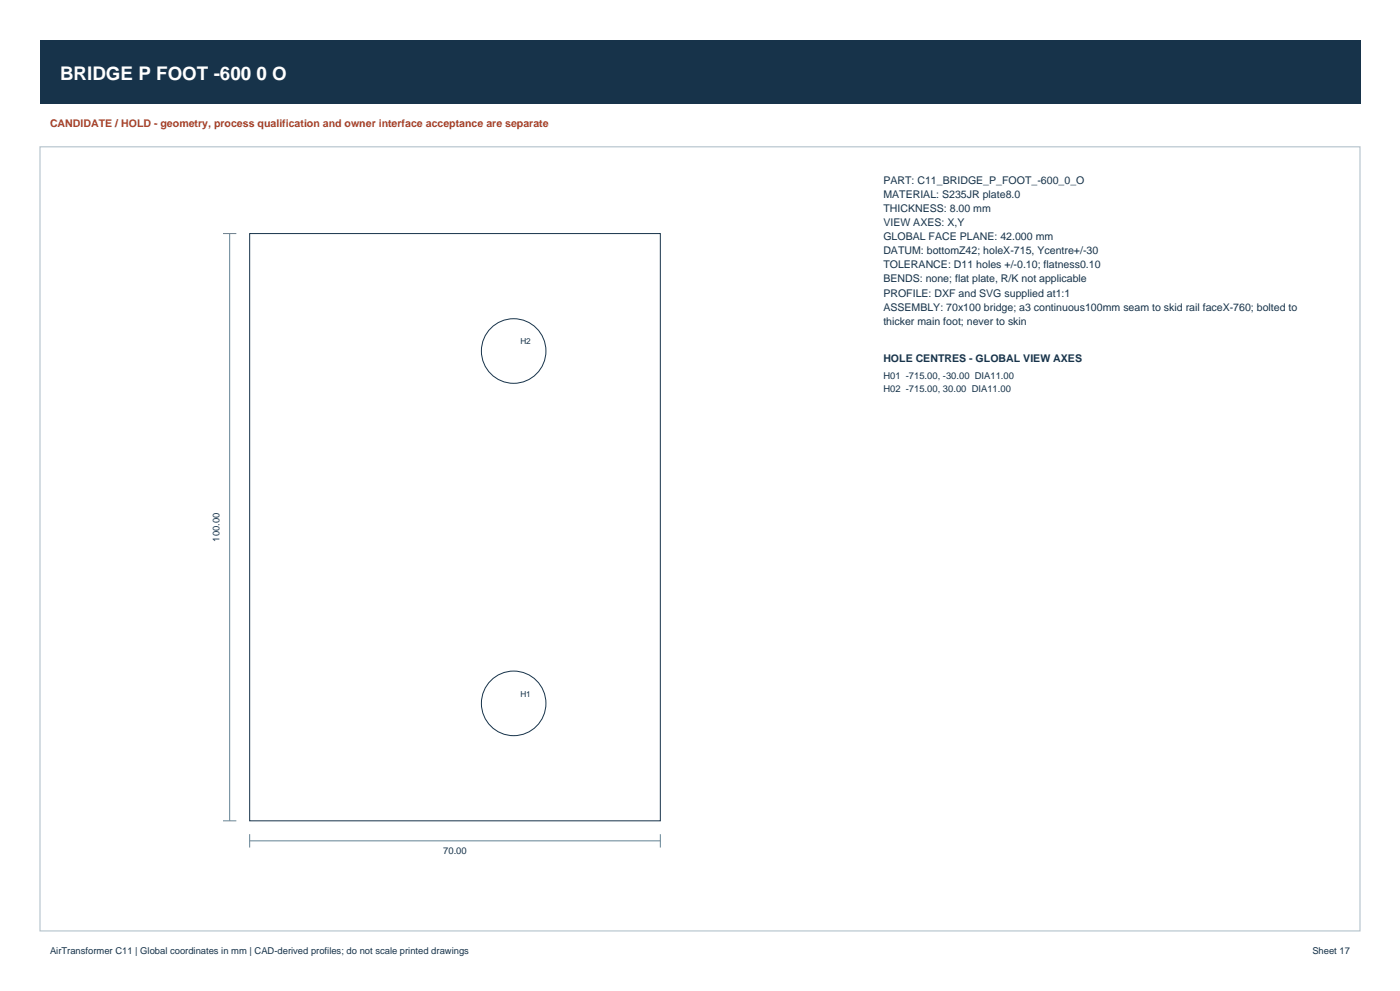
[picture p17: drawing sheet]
<svg xmlns="http://www.w3.org/2000/svg" width="420mm" height="297mm" viewBox="0 0 420 297" stroke-linecap="round" stroke-linejoin="round" font-family="sans-serif">
<defs><g id="words">
<text font-size="5.6" fill="#fff" x="18" y="24">BRIDGE P FOOT -600 0 O</text>
<text font-size="3.2" fill="#a64027" x="15" y="38">CANDIDATE / HOLD - geometry, process qualification and owner interface acceptance are separate</text>
<g font-size="3.2" fill="#17334a">
<text x="265" y="55">PART: C11_BRIDGE_P_FOOT_-600_0_O</text>
<text x="265" y="59.2">MATERIAL: S235JR plate8.0</text>
<text x="265" y="63.5">THICKNESS: 8.00 mm</text>
<text x="265" y="67.7">VIEW AXES: X,Y</text>
<text x="265" y="71.9">GLOBAL FACE PLANE: 42.000 mm</text>
<text x="265" y="76.2">DATUM: bottomZ42; holeX-715, Ycentre+/-30</text>
<text x="265" y="80.4">TOLERANCE: D11 holes +/-0.10; flatness0.10</text>
<text x="265" y="84.6">BENDS: none; flat plate, R/K not applicable</text>
<text x="265" y="88.9">PROFILE: DXF and SVG supplied at1:1</text>
<text x="265" y="93.1">ASSEMBLY: 70x100 bridge; a3 continuous100mm seam to skid rail faceX-760; bolted to</text>
<text x="265" y="97.3">thicker main foot; never to skin</text>
<text x="265" y="108.6">HOLE CENTRES - GLOBAL VIEW AXES</text>
</g>
<g font-size="2.8" fill="#17334a">
<text x="265" y="113.6">H01 -715.00, -30.00 DIA11.00</text>
<text x="265" y="117.6">H02 -715.00, 30.00 DIA11.00</text>
<text x="65.9" y="162.3" transform="rotate(-90 65.9 162.3)">100.00</text>
<text x="133" y="256">70.00</text>
<text x="15" y="286">AirTransformer C11 | Global coordinates in mm | CAD-derived profiles; do not scale printed drawings</text>
<text x="393.7" y="286">Sheet 17</text>
</g>
<g font-size="2.5" fill="#17334a">
<text x="156.1" y="103.2">H2</text>
<text x="156.1" y="208.8">H1</text>
</g>
</g></defs>
<path d="M12 12h396v19h-396z" fill-rule="evenodd" fill="#17334a"/>
<path d="M12 44h396v235h-396z" fill="none" stroke="#b6c5ce" stroke-width=".35"/>
<g fill="none" stroke="#17334a" stroke-width=".3">
<path d="M74.9 70h123.2v176h-123.2z"/>
<circle cx="154.1" cy="105.2" r="9.7"/>
<circle cx="154.1" cy="210.8" r="9.7"/>
</g>
<path d="M66.9 70h4M68.9 70v176M66.9 246h4M74.9 252h123.2M74.9 250v4M198.1 250v4" fill="none" stroke="#638394" stroke-width=".3"/>
<use href="#words"/>
</svg>
